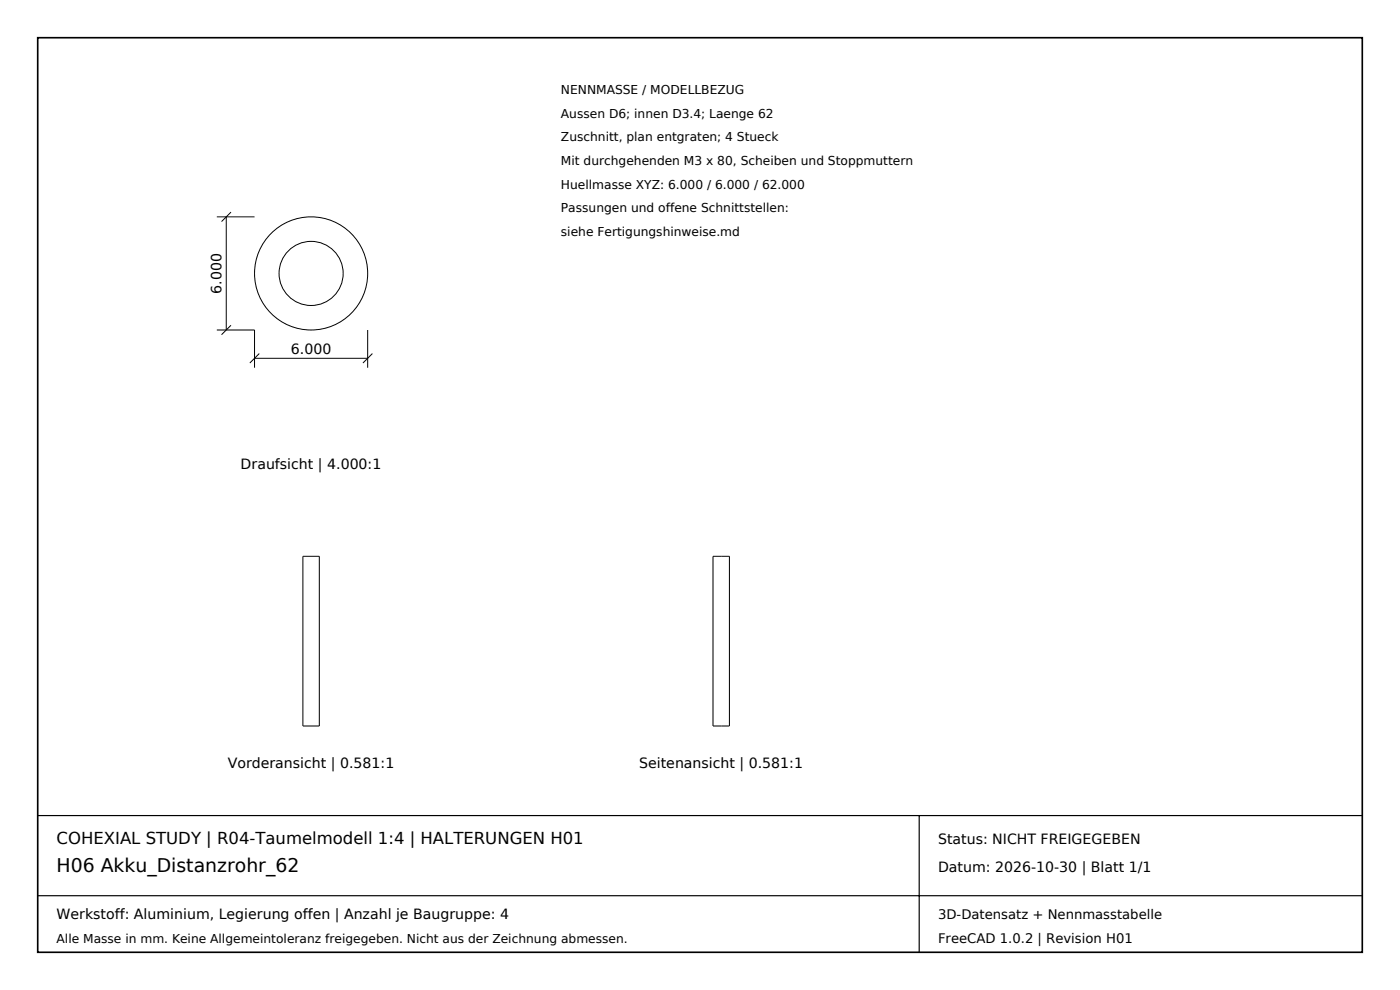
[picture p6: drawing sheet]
<svg xmlns="http://www.w3.org/2000/svg" width="297mm" height="210mm" viewBox="0 0 297 210" stroke-linecap="round" stroke-linejoin="round" font-family="sans-serif">
<defs><g id="words">
<text font-size="4" x="12" y="185">H06 Akku_Distanzrohr_62</text>
<text font-size="3.5" x="12" y="179">COHEXIAL STUDY | R04-Taumelmodell 1:4 | HALTERUNGEN H01</text>
<g font-size="3">
<text x="47" y="62.3" transform="rotate(-90 47 62.3)">6.000</text>
<text x="61.7" y="75">6.000</text>
<text x="51.1" y="99.5">Draufsicht | 4.000:1</text>
<text x="48.3" y="163">Vorderansicht | 0.581:1</text>
<text x="135.6" y="163">Seitenansicht | 0.581:1</text>
<text x="199" y="179">Status: NICHT FREIGEGEBEN</text>
<text x="199" y="185">Datum: 2026-10-30 | Blatt 1/1</text>
<text x="12" y="195">Werkstoff: Aluminium, Legierung offen | Anzahl je Baugruppe: 4</text>
</g>
<g font-size="2.8">
<text x="199" y="195">3D-Datensatz + Nennmasstabelle</text>
<text x="199" y="200">FreeCAD 1.0.2 | Revision H01</text>
</g>
<g font-size="2.6">
<text x="119" y="20">NENNMASSE / MODELLBEZUG</text>
<text x="119" y="25">Aussen D6; innen D3.4; Laenge 62</text>
<text x="119" y="30">Zuschnitt, plan entgraten; 4 Stueck</text>
<text x="119" y="35">Mit durchgehenden M3 x 80, Scheiben und Stoppmuttern</text>
<text x="119" y="40">Huellmasse XYZ: 6.000 / 6.000 / 62.000</text>
<text x="119" y="45">Passungen und offene Schnittstellen:</text>
<text x="119" y="50">siehe Fertigungshinweise.md</text>
<text x="12" y="200">Alle Masse in mm. Keine Allgemeintoleranz freigegeben. Nicht aus der Zeichnung abmessen.</text>
</g>
</g></defs>
<path d="M8 8h281v194h-281z" fill-rule="evenodd" fill="#fff" stroke="#000" stroke-width=".35"/>
<path d="M8 173h281M195 173v29M8 190h281" fill="none" stroke="#000" stroke-width=".25"/>
<g fill="none" stroke="#000" stroke-width=".21">
<path d="M46 46h8M48 46v24M49 45l-2 2M46 70h8v8M49 69l-2 2M54 76h24M55 75l-2 2M78 70v8M79 75l-2 2M64.3 118h3.4v36h-3.4zM151.3 118h3.4v36h-3.4z"/>
<circle cx="66" cy="58" r="12"/>
<circle cx="66" cy="58" r="6.8"/>
</g>
<use href="#words"/>
</svg>
